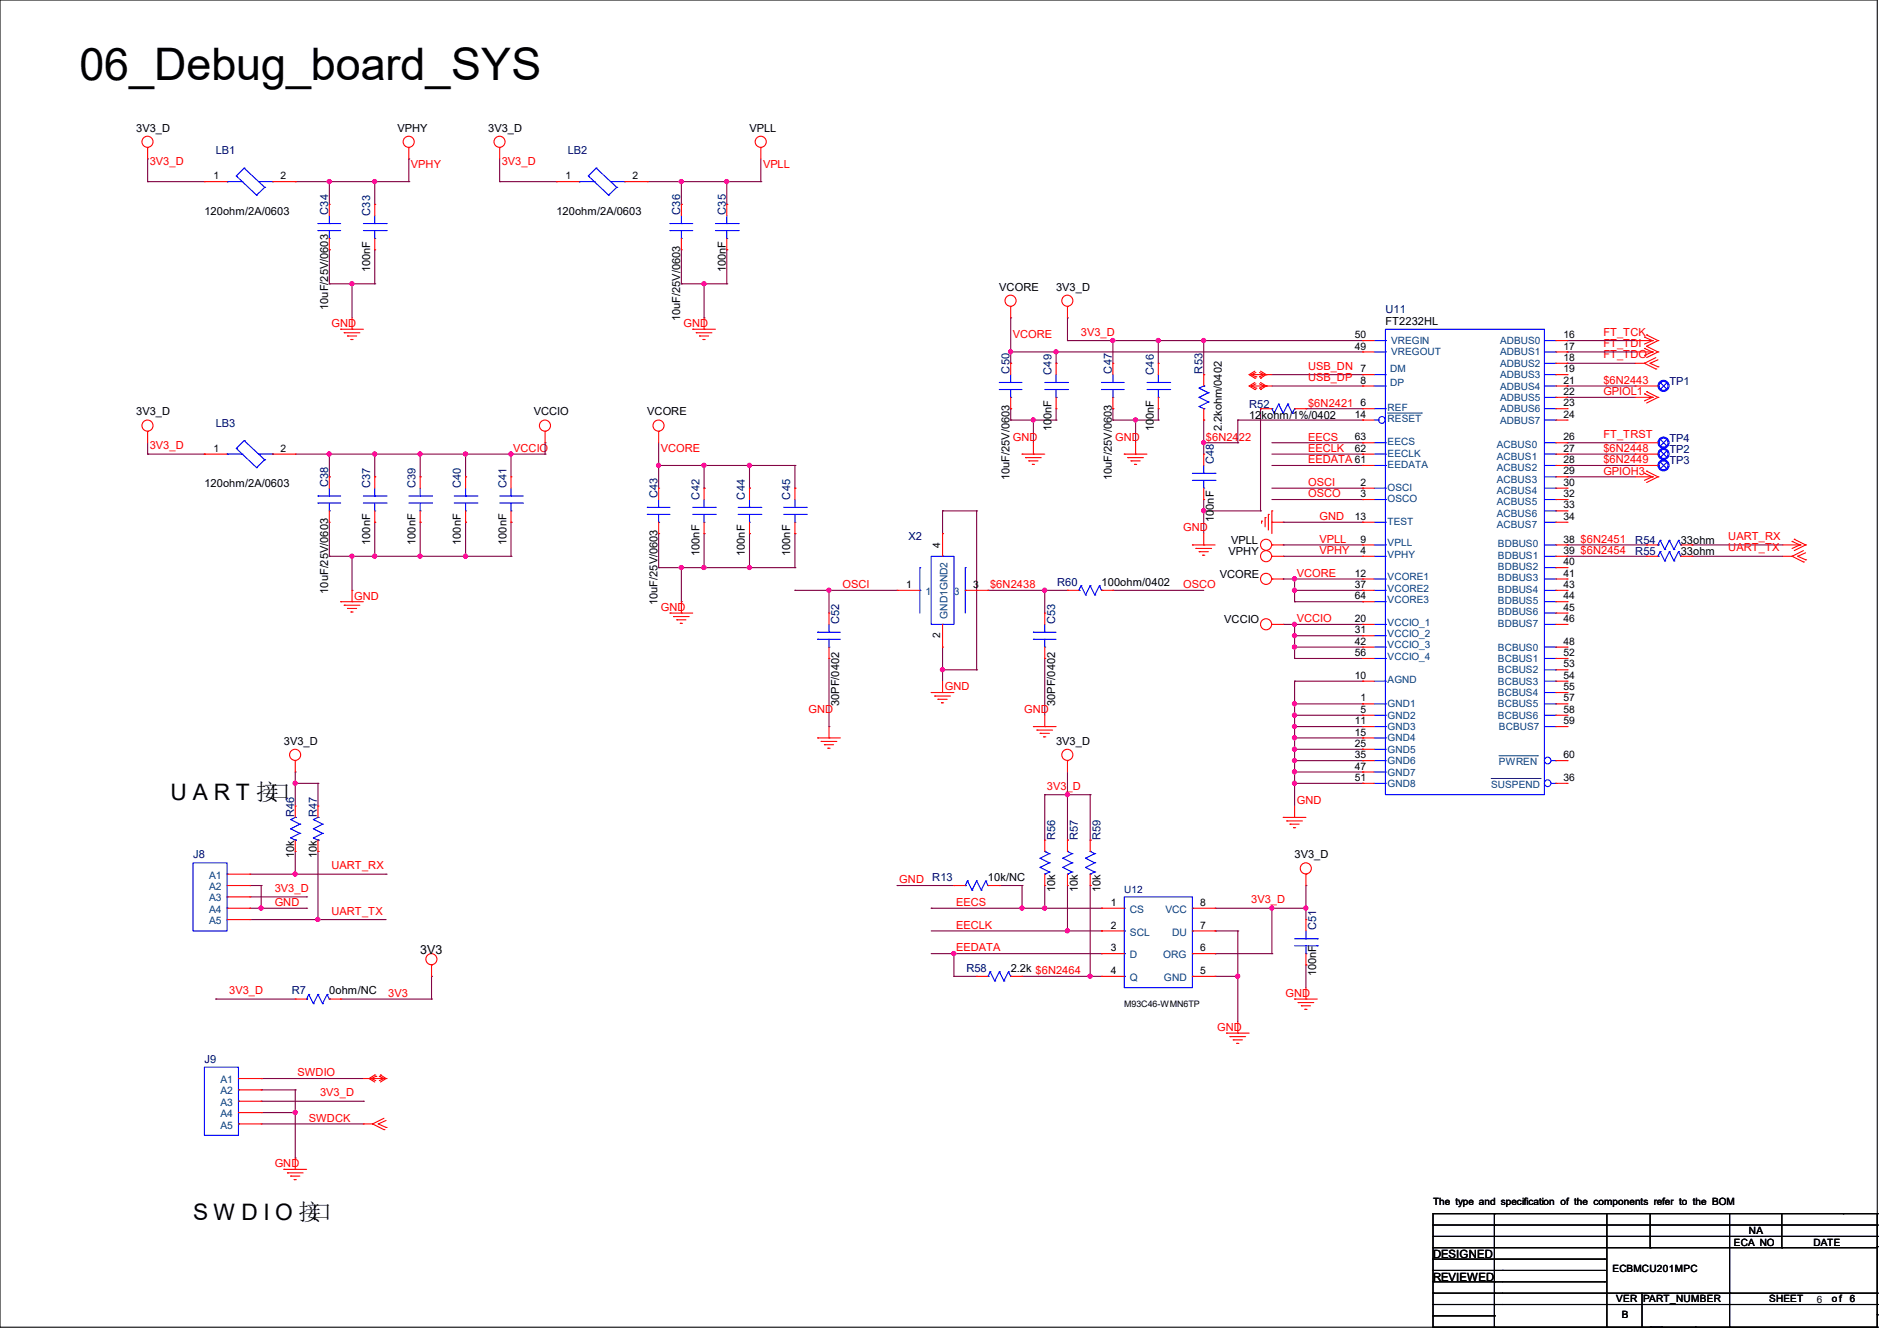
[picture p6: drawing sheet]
<svg xmlns="http://www.w3.org/2000/svg" width="297mm" height="210mm" viewBox="0 0 297 210" stroke-linecap="round" stroke-linejoin="round" font-family="sans-serif">
<defs><g id="words">
<text font-size="7" x="12.4" y="12.5">06_Debug_board_SYS</text>
<g font-size="3.6">
<text x="26.7" y="125.3">U A R T 接口</text>
<text x="30.2" y="191.1">S W D I O 接</text>
<text x="48.5" y="191.1">口</text>
</g>
<text font-size="1.9" x="65.8" y="149.4">3V3</text>
<g font-size="1.8">
<text x="224.4" y="197">DESIGNED</text>
<text x="224.4" y="200.6">REVIEWED</text>
</g>
<g font-size="1.7">
<text x="21.3" y="20.6">3V3_D</text>
<text x="62.2" y="20.6">VPHY</text>
<text x="76.5" y="20.6">3V3_D</text>
<text x="117.3" y="20.6">VPLL</text>
<text x="32" y="33.6">120ohm/2A/0603</text>
<text x="87.1" y="33.6">120ohm/2A/0603</text>
<text x="58" y="42.7" transform="rotate(-90 58 42.7)">100nF</text>
<text x="113.6" y="42.7" transform="rotate(-90 113.6 42.7)">100nF</text>
<text x="156.5" y="45.5">VCORE</text>
<text x="165.4" y="45.5">3V3_D</text>
<text x="51.4" y="48.6" transform="rotate(-90 51.4 48.6)">10uF/25V/0603</text>
<text x="106.5" y="50.3" transform="rotate(-90 106.5 50.3)">10uF/25V/0603</text>
<text x="216.9" y="50.8">FT2232HL</text>
<text x="21.3" y="65.1">3V3_D</text>
<text x="83.6" y="65.1">VCCIO</text>
<text x="101.3" y="65.1">VCORE</text>
<text x="195.6" y="65.6">12kohm/1%/0402</text>
<text x="164.6" y="67.6" transform="rotate(-90 164.6 67.6)">100nF</text>
<text x="180.6" y="67.6" transform="rotate(-90 180.6 67.6)">100nF</text>
<text x="191.3" y="67.6" transform="rotate(-90 191.3 67.6)">2.2kohm/0402</text>
<text x="32" y="76.3">120ohm/2A/0603</text>
<text x="158.1" y="75.2" transform="rotate(-90 158.1 75.2)">10uF/25V/0603</text>
<text x="174.1" y="75.2" transform="rotate(-90 174.1 75.2)">10uF/25V/0603</text>
<text x="190.1" y="81.8" transform="rotate(-90 190.1 81.8)">100nF</text>
<text x="58" y="85.3" transform="rotate(-90 58 85.3)">100nF</text>
<text x="65.1" y="85.3" transform="rotate(-90 65.1 85.3)">100nF</text>
<text x="72.2" y="85.3" transform="rotate(-90 72.2 85.3)">100nF</text>
<text x="79.3" y="85.3" transform="rotate(-90 79.3 85.3)">100nF</text>
<text x="109.5" y="87.1" transform="rotate(-90 109.5 87.1)">100nF</text>
<text x="116.6" y="87.1" transform="rotate(-90 116.6 87.1)">100nF</text>
<text x="123.7" y="87.1" transform="rotate(-90 123.7 87.1)">100nF</text>
<text x="192.4" y="87">VPHY</text>
<text x="192.7" y="85.2">VPLL</text>
<text x="263.1" y="85.2">33ohm</text>
<text x="263.1" y="87">33ohm</text>
<text x="51.4" y="93" transform="rotate(-90 51.4 93)">10uF/25V/0603</text>
<text x="103" y="94.8" transform="rotate(-90 103 94.8)">10uF/25V/0603</text>
<text x="172.5" y="91.7">100ohm/0402</text>
<text x="191" y="90.5">VCORE</text>
<text x="191.7" y="97.6">VCCIO</text>
<text x="131.4" y="110.6" transform="rotate(-90 131.4 110.6)">30PF/0402</text>
<text x="165.2" y="110.6" transform="rotate(-90 165.2 110.6)">30PF/0402</text>
<text x="44.4" y="116.6">3V3_D</text>
<text x="165.4" y="116.6">3V3_D</text>
<text x="46.1" y="134.4" transform="rotate(-90 46.1 134.4)">10k</text>
<text x="49.6" y="134.4" transform="rotate(-90 49.6 134.4)">10k</text>
<text x="154.7" y="138">10k/NC</text>
<text x="202.7" y="134.4">3V3_D</text>
<text x="165.2" y="139.7" transform="rotate(-90 165.2 139.7)">10k</text>
<text x="168.7" y="139.7" transform="rotate(-90 168.7 139.7)">10k</text>
<text x="172.3" y="139.7" transform="rotate(-90 172.3 139.7)">10k</text>
<text x="51.6" y="155.7">0ohm/NC</text>
<text x="158.2" y="152.2">2.2k $6N2464</text>
<text x="206.1" y="152.9" transform="rotate(-90 206.1 152.9)">100nF</text>
</g>
<g font-size="1.7" fill="#f00">
<text x="23.5" y="25.9">3V3_D</text>
<text x="64.3" y="26.3">VPHY</text>
<text x="78.6" y="25.9">3V3_D</text>
<text x="119.5" y="26.3">VPLL</text>
<text x="51.9" y="51.2">GND</text>
<text x="107" y="51.2">GND</text>
<text x="158.6" y="53">VCORE</text>
<text x="169.2" y="52.6">3V3_D</text>
<text x="251" y="52.6">FT_TCK</text>
<text x="204.8" y="57.9">USB_DN</text>
<text x="204.8" y="59.7">USB_DP</text>
<text x="251" y="56.1">FT_TDO</text>
<text x="251" y="54.4">FT_TDI</text>
<text x="204.8" y="63.7">$6N2421</text>
<text x="251" y="61.9">GPIOL1</text>
<text x="251" y="60.1">$6N2443</text>
<text x="23.5" y="70.4">3V3_D</text>
<text x="80.3" y="70.8">VCCIO</text>
<text x="103.5" y="70.8">VCORE</text>
<text x="158.6" y="69">GND</text>
<text x="174.6" y="69">GND</text>
<text x="188.8" y="69">$6N2422</text>
<text x="204.8" y="70.8">EECLK</text>
<text x="204.8" y="69">EECS</text>
<text x="251" y="68.6">FT_TRST</text>
<text x="251" y="70.8">$6N2448</text>
<text x="204.8" y="72.6">EEDATA 61</text>
<text x="204.8" y="76.1">OSCI</text>
<text x="204.8" y="77.9">OSCO</text>
<text x="251" y="74.3">GPIOH3</text>
<text x="251" y="72.6">$6N2449</text>
<text x="185.3" y="83.2">GND</text>
<text x="206.6" y="81.4">GND</text>
<text x="206.6" y="85">VPLL</text>
<text x="206.6" y="86.8">VPHY</text>
<text x="270.6" y="84.6">UART_RX</text>
<text x="270.6" y="86.4">UART_TX</text>
<text x="55.5" y="93.9">GND</text>
<text x="103.5" y="95.7">GND</text>
<text x="131.9" y="92.1">OSCI</text>
<text x="155" y="92.1">$6N2438</text>
<text x="185.3" y="92.1">OSCO</text>
<text x="203" y="90.3">VCORE</text>
<text x="203" y="97.5">VCCIO</text>
<text x="126.6" y="111.7">GND</text>
<text x="147.9" y="108.1">GND</text>
<text x="160.4" y="111.7">GND</text>
<text x="163.9" y="123.7">3V3_D</text>
<text x="203" y="125.9">GND</text>
<text x="51.9" y="136.1">UART_RX</text>
<text x="43" y="139.7">3V3_D</text>
<text x="43" y="141.9">GND</text>
<text x="51.9" y="143.3">UART_TX</text>
<text x="140.8" y="138.3">GND</text>
<text x="149.7" y="141.9">EECS</text>
<text x="195.9" y="141.5">3V3_D</text>
<text x="149.7" y="145.5">EECLK</text>
<text x="149.7" y="149">EEDATA</text>
<text x="35.9" y="155.7">3V3_D</text>
<text x="60.8" y="156.1">3V3</text>
<text x="190.6" y="161.5">GND</text>
<text x="201.3" y="156.1">GND</text>
<text x="46.6" y="168.6">SWDIO</text>
<text x="50.1" y="171.7">3V3_D</text>
<text x="48.3" y="175.7">SWDCK</text>
<text x="43" y="182.8">GND</text>
</g>
<g font-size="1.7" fill="#000080">
<text x="33.8" y="24.2">LB1</text>
<text x="88.9" y="24.2">LB2</text>
<text x="51.4" y="33.6" transform="rotate(-90 51.4 33.6)">C34</text>
<text x="58" y="33.8" transform="rotate(-90 58 33.8)">C33</text>
<text x="106.5" y="33.6" transform="rotate(-90 106.5 33.6)">C36</text>
<text x="113.6" y="33.6" transform="rotate(-90 113.6 33.6)">C35</text>
<text x="216.9" y="49.1">U11</text>
<text x="158.1" y="58.5" transform="rotate(-90 158.1 58.5)">C50</text>
<text x="164.6" y="58.7" transform="rotate(-90 164.6 58.7)">C49</text>
<text x="174.1" y="58.5" transform="rotate(-90 174.1 58.5)">C47</text>
<text x="180.6" y="58.7" transform="rotate(-90 180.6 58.7)">C46</text>
<text x="188.3" y="58.5" transform="rotate(-90 188.3 58.5)">R53</text>
<text x="195.6" y="63.8">R52</text>
<text x="261.4" y="60.3">TP1</text>
<text x="33.8" y="66.8">LB3</text>
<text x="261.4" y="71">TP2</text>
<text x="261.4" y="69.2">TP4</text>
<text x="51.4" y="76.3" transform="rotate(-90 51.4 76.3)">C38</text>
<text x="58" y="76.5" transform="rotate(-90 58 76.5)">C37</text>
<text x="65.1" y="76.5" transform="rotate(-90 65.1 76.5)">C39</text>
<text x="72.2" y="76.5" transform="rotate(-90 72.2 76.5)">C40</text>
<text x="79.3" y="76.5" transform="rotate(-90 79.3 76.5)">C41</text>
<text x="190.1" y="72.7" transform="rotate(-90 190.1 72.7)">C48</text>
<text x="261.4" y="72.7">TP3</text>
<text x="103" y="78.1" transform="rotate(-90 103 78.1)">C43</text>
<text x="109.5" y="78.2" transform="rotate(-90 109.5 78.2)">C42</text>
<text x="116.6" y="78.2" transform="rotate(-90 116.6 78.2)">C44</text>
<text x="123.7" y="78.2" transform="rotate(-90 123.7 78.2)">C45</text>
<text x="142.2" y="84.6">X2</text>
<text x="256" y="85.2">R54</text>
<text x="256" y="87">R55</text>
<text x="165.5" y="91.7">R60</text>
<text x="131.4" y="97.8" transform="rotate(-90 131.4 97.8)">C52</text>
<text x="165.2" y="97.8" transform="rotate(-90 165.2 97.8)">C53</text>
<text x="46.1" y="128" transform="rotate(-90 46.1 128)">R46</text>
<text x="49.6" y="128" transform="rotate(-90 49.6 128)">R47</text>
<text x="165.2" y="131.6" transform="rotate(-90 165.2 131.6)">R56</text>
<text x="168.7" y="131.6" transform="rotate(-90 168.7 131.6)">R57</text>
<text x="172.3" y="131.6" transform="rotate(-90 172.3 131.6)">R59</text>
<text x="30.2" y="134.4">J8</text>
<text x="146" y="138">R13</text>
<text x="206.1" y="145.6" transform="rotate(-90 206.1 145.6)">C51</text>
<text x="45.7" y="155.7">R7</text>
<text x="151.3" y="152.2">R58</text>
<text x="32" y="166.4">J9</text>
</g>
<g font-size="1.6">
<text x="33.4" y="28.1">1</text>
<text x="43.9" y="28.1">2</text>
<text x="88.6" y="28.1">1</text>
<text x="99" y="28.1">2</text>
<text x="212.1" y="53">50</text>
<text x="244.8" y="53">16</text>
<text x="212.1" y="54.7">49</text>
<text x="213" y="58.3">7</text>
<text x="244.8" y="54.7">17</text>
<text x="244.8" y="56.5">18</text>
<text x="244.8" y="58.3">19</text>
<text x="212.1" y="65.4">14</text>
<text x="213" y="63.6">6</text>
<text x="213" y="60.1">8</text>
<text x="244.8" y="60.1">21</text>
<text x="244.8" y="61.8">22</text>
<text x="244.8" y="63.6">23</text>
<text x="244.8" y="65.4">24</text>
<text x="33.4" y="70.7">1</text>
<text x="43.9" y="70.7">2</text>
<text x="212.1" y="70.7">62</text>
<text x="212.1" y="69">63</text>
<text x="244.8" y="69">26</text>
<text x="244.8" y="70.7">27</text>
<text x="213" y="76.1">2</text>
<text x="213" y="77.9">3</text>
<text x="244.8" y="72.5">28</text>
<text x="244.8" y="74.3">29</text>
<text x="244.8" y="76.1">30</text>
<text x="244.8" y="77.9">32</text>
<text x="212.1" y="81.4">13</text>
<text x="244.8" y="79.6">33</text>
<text x="244.8" y="81.4">34</text>
<text x="147.2" y="85.9" transform="rotate(-90 147.2 85.9)">4</text>
<text x="213" y="86.7">4</text>
<text x="213" y="85">9</text>
<text x="244.8" y="85">38 $6N2451</text>
<text x="244.8" y="86.7">39 $6N2454</text>
<text x="244.8" y="88.5">40</text>
<text x="141.9" y="92.1">1</text>
<text x="152.4" y="92.1">3</text>
<text x="212.1" y="90.3">12</text>
<text x="212.1" y="92.1">37</text>
<text x="212.1" y="93.9">64</text>
<text x="244.8" y="90.3">41</text>
<text x="244.8" y="92.1">43</text>
<text x="244.8" y="93.9">44</text>
<text x="244.8" y="95.6">45</text>
<text x="147.2" y="99.9" transform="rotate(-90 147.2 99.9)">2</text>
<text x="212.1" y="97.4">20</text>
<text x="212.1" y="99.2">31</text>
<text x="212.1" y="101">42</text>
<text x="244.8" y="97.4">46</text>
<text x="244.8" y="101">48</text>
<text x="212.1" y="106.3">10</text>
<text x="212.1" y="102.7">56</text>
<text x="244.8" y="102.7">52</text>
<text x="244.8" y="104.5">53</text>
<text x="244.8" y="106.3">54</text>
<text x="212.1" y="113.4">11</text>
<text x="213" y="109.9">1</text>
<text x="213" y="111.6">5</text>
<text x="244.8" y="108.1">55</text>
<text x="244.8" y="109.9">57</text>
<text x="244.8" y="111.6">58</text>
<text x="244.8" y="113.4">59</text>
<text x="212.1" y="115.2">15</text>
<text x="212.1" y="117">25</text>
<text x="212.1" y="118.7">35</text>
<text x="244.8" y="118.7">60</text>
<text x="212.1" y="120.5">47</text>
<text x="212.1" y="122.3">51</text>
<text x="244.8" y="122.3">36</text>
<text x="173.9" y="141.9">1</text>
<text x="187.9" y="141.9">8</text>
<text x="173.9" y="145.4">2</text>
<text x="173.9" y="149">3</text>
<text x="187.9" y="149">6</text>
<text x="187.9" y="145.4">7</text>
<text x="173.9" y="152.5">4</text>
<text x="187.9" y="152.5">5</text>
<text x="224.4" y="188.7">The type and specification of the components refer to the BOM</text>
<text x="271.5" y="195.1">ECA NO</text>
<text x="273.8" y="193.3">NA</text>
<text x="283.9" y="195.1">DATE</text>
<text x="252.5" y="199.1">ECBMCU201MPC</text>
<text x="253" y="204">VER</text>
<text x="257.3" y="204">PART_NUMBER</text>
<text x="277" y="204">SHEET</text>
<text x="286.8" y="204">o f</text>
<text x="289.6" y="204">6</text>
<text x="253.9" y="206.5">B</text>
<text x="284.5" y="204.1">6</text>
</g>
<g font-size="1.6" fill="#004080">
<text x="217.8" y="53.9">VREGIN</text>
<text x="234.9" y="53.9">ADBUS0</text>
<text x="217.6" y="58.3">DM</text>
<text x="217.8" y="55.7">VREGOUT</text>
<text x="234.9" y="55.7">ADBUS1</text>
<text x="234.9" y="57.4">ADBUS2</text>
<text x="234.9" y="59.2">ADBUS3</text>
<text x="217.3" y="64.4">REF</text>
<text x="217.6" y="60.5">DP</text>
<text x="234.9" y="61">ADBUS4</text>
<text x="234.9" y="62.8">ADBUS5</text>
<text x="234.9" y="64.6">ADBUS6</text>
<text x="217.3" y="66.2">RESET</text>
<text x="217.3" y="71.5">EECLK</text>
<text x="217.3" y="69.7">EECS</text>
<text x="234.4" y="70.2">ACBUS0</text>
<text x="234.9" y="66.3">ADBUS7</text>
<text x="217.3" y="76.8">OSCI</text>
<text x="217.3" y="73.3">EEDATA</text>
<text x="234.4" y="72">ACBUS1</text>
<text x="234.4" y="73.8">ACBUS2</text>
<text x="234.4" y="75.6">ACBUS3</text>
<text x="234.4" y="77.3">ACBUS4</text>
<text x="217.3" y="78.6">OSCO</text>
<text x="217.3" y="82.2">TEST</text>
<text x="234.4" y="79.1">ACBUS5</text>
<text x="234.4" y="80.9">ACBUS6</text>
<text x="234.4" y="82.7">ACBUS7</text>
<text x="217.3" y="87.3">VPHY</text>
<text x="217.3" y="85.6">VPLL</text>
<text x="234.5" y="85.7">BDBUS0</text>
<text x="234.5" y="87.5">BDBUS1</text>
<text x="234.5" y="89.3">BDBUS2</text>
<text x="144.9" y="93.2">1</text>
<text x="149.4" y="93.2">3</text>
<text x="217.3" y="90.9">VCORE1</text>
<text x="217.3" y="92.7">VCORE2</text>
<text x="217.3" y="94.4">VCORE3</text>
<text x="234.5" y="91.1">BDBUS3</text>
<text x="234.5" y="92.8">BDBUS4</text>
<text x="234.5" y="94.6">BDBUS5</text>
<text x="148.3" y="96.9" transform="rotate(-90 148.3 96.9)">GND1GND2</text>
<text x="217.3" y="98">VCCIO_1</text>
<text x="217.3" y="99.8">VCCIO_2</text>
<text x="217.3" y="101.6">VCCIO_3</text>
<text x="234.5" y="96.4">BDBUS6</text>
<text x="234.5" y="98.2">BDBUS7</text>
<text x="234.5" y="101.9">BCBUS0</text>
<text x="217.3" y="106.9">AGND</text>
<text x="217.3" y="103.3">VCCIO_4</text>
<text x="234.5" y="103.7">BCBUS1</text>
<text x="234.5" y="105.5">BCBUS2</text>
<text x="234.5" y="107.2">BCBUS3</text>
<text x="217.3" y="110.8">GND1</text>
<text x="217.3" y="112.6">GND2</text>
<text x="234.5" y="109">BCBUS4</text>
<text x="234.5" y="110.8">BCBUS5</text>
<text x="234.5" y="112.6">BCBUS6</text>
<text x="217.3" y="114.3">GND3</text>
<text x="217.3" y="116.1">GND4</text>
<text x="217.3" y="117.9">GND5</text>
<text x="217.3" y="119.7">GND6</text>
<text x="234.7" y="114.3">BCBUS7</text>
<text x="234.7" y="119.8">PWREN</text>
<text x="217.3" y="121.5">GND7</text>
<text x="217.3" y="123.2">GND8</text>
<text x="233.5" y="123.4">SUSPEND</text>
<text x="32.7" y="137.6">A1</text>
<text x="32.7" y="139.4">A2</text>
<text x="32.7" y="141.2">A3</text>
<text x="32.7" y="143">A4</text>
<text x="176.9" y="143">CS</text>
<text x="182.5" y="143">VCC</text>
<text x="32.7" y="144.7">A5</text>
<text x="176.9" y="146.5">SCL</text>
<text x="183.5" y="146.5">DU</text>
<text x="176.9" y="150.1">D</text>
<text x="176.9" y="153.6">Q</text>
<text x="182.1" y="150.1">ORG</text>
<text x="182.2" y="153.6">GND</text>
<text x="34.5" y="169.6">A1</text>
<text x="34.5" y="171.4">A2</text>
<text x="34.5" y="173.2">A3</text>
<text x="34.5" y="175">A4</text>
<text x="34.5" y="176.7">A5</text>
</g>
<text font-size="1.6" fill="#000080" x="176" y="139.8">U12</text>
<text font-size="1.4" x="176" y="157.8">M93C46-WMN6TP</text>
</g></defs>
<g fill="none" stroke="#000" stroke-width=".17">
<path d="M0 0h293.9v207.9h-293.9zM224.4 191.9h69.5v3.5h-69.5zM224.4 197.2h.1M224.4 199h.1M224.4 190.1h.1M224.4 193.6h69.5M224.4 190.1v1.8M224.4 195.4v12.5M224.4 199h26.8M224.4 197.2h26.8M224.6 190.1h69.3M234 191.9h.1"/>
<path d="M234 190.1h.1M234 190.1v17.8M235.2 199h.1M251.2 199h.1M251.2 197.2h.1M251.6 190.1v17.8M258.4 195.4h.1M258.4 190.1v5.3M270.8 190.1v17.8M279 195.4h.1M279 190.1v5.3M288.6 190.1h.1"/>
<path d="M293.9 193.6h.1M293.9 191.9h.1M293.9 195.2h.1M293.9 190.1h.1M224.4 200.7h.1M224.4 202.5h.1M224.4 204.3h.1M224.4 206.1h.1M224.4 207.9h.1M224.4 200.7h26.8M224.4 202.5h69.5M224.4 204.3h69.5"/>
<path d="M224.4 206.1h9.6M234 200.7h.1M234 202.5h.1M234 204.3h.1M234 206.1h.1M234 207.9h.1M251.2 200.7h.1M251.6 207.9h.1M257.1 207.9h.1M257.1 202.5v5.4M258.4 207.9h.1M260.1 207.9h.1"/>
<path d="M265.5 207.9h.1M270.8 202.5h.1M270.8 207.9h.1M293.9 204.3h.1M293.9 207.9h.1M293.9 205.9h.1M293.9 202.5h.1"/>
</g>
<g fill="none" stroke="#800040" stroke-width=".17">
<path d="M23.1 28.4h.1M23.1 24.9h.1M23.1 28.4h8.9M23.1 24.9v3.5M46.2 28.4h.1M46.2 28.4h17.8M51.6 28.4h.1M51.6 39.1h.1M51.6 28.4v3.6M51.6 39.1v5.3M58.7 28.4h.1M58.7 28.4v3.6"/>
<path d="M58.7 39.1v5.3M64 28.4h.1M64 24.9h.1M64 24.9v3.5M78.2 28.4h.1M78.2 28.4h8.9M78.2 24.9v3.5M87.1 28.4h.1M101.3 28.4h17.8M106.7 28.4h.1M106.7 32h.1M106.7 28.4v3.6"/>
<path d="M106.7 39.1v5.3M113.8 28.4h.1M113.8 32h.1M113.8 39.1h.1M113.8 28.4v3.6M113.8 39.1v5.3M119.1 28.4h.1M119.1 24.9v3.5M51.6 44.4h.1M51.6 44.4h7.1M55.1 44.4h.1M55.1 44.4v5.4"/>
<path d="M58.7 44.4h.1M106.7 44.4h.1M106.7 44.4h7.1M110.2 44.4h.1M110.2 49.8h.1M110.2 44.4v5.4M113.8 44.4h.1M158.2 55.1h.1M158.2 56.9h.1M158.2 49.8h.1M158.2 55.1h55.2M158.2 49.8v7.1"/>
<path d="M165.4 55.1h.1M165.4 56.9h.1M165.4 55.1v1.8M167.1 53.3h.1M167.1 49.8h.1M167.1 49.8v3.5M167.1 53.3h46.3M174.2 53.3h.1M174.2 53.3v3.6M181.4 53.3h.1M181.4 53.3v3.6M188.5 53.3h.1"/>
<path d="M188.5 58.7h.1M188.5 53.3v5.4M199.1 58.7h14.3M213.4 53.3h.1M213.4 58.7h.1M245.4 56.9h.1M245.4 55.1h.1M245.4 53.3h.1M245.4 56.9h10.6M245.4 55.1h10.6M245.4 53.3h10.6M23.1 71.1h.1"/>
<path d="M23.1 71.1h8.9M23.1 69.3v1.8M32 71.1h.1M46.2 71.1h39.1M51.6 71.1h.1M51.6 74.7h.1M51.6 71.1v3.6M58.7 71.1h.1M58.7 74.7h.1M58.7 71.1v3.6M65.8 71.1h.1M65.8 74.7h.1"/>
<path d="M65.8 71.1v3.6M72.9 71.1h.1M72.9 74.7h.1M72.9 71.1v3.6M80 71.1h.1M80 71.1v3.6M85.3 71.1h.1M85.3 69.3h.1M85.3 69.3v1.8M103.1 72.9h.1M103.1 72.9h21.4M103.1 69.3v7.2"/>
<path d="M110.2 72.9h.1M110.2 76.5h.1M110.2 72.9v3.6M117.3 72.9h.1M117.3 76.5h.1M117.3 72.9v3.6M124.5 72.9h.1M124.5 76.5h.1M124.5 72.9v3.6M158.2 65.8h.1M158.2 64h.1M158.2 65.8h7.2"/>
<path d="M158.2 64v1.8M161.8 65.8h.1M161.8 65.8v3.5M165.4 65.8h.1M165.4 64v1.8M174.2 65.8h.1M174.2 64h.1M174.2 65.8h7.2M174.2 64v1.8M177.8 65.8h.1M177.8 65.8v3.5M181.4 65.8h.1"/>
<path d="M181.4 64v1.8M188.5 69.3h.1M188.5 65.8h.1M188.5 65.8v5.3M188.5 78.2v5.4M188.5 69.3h5.3M193.8 69.3h.1M193.8 65.8h.1M193.8 65.8v3.5M193.8 65.8h19.6M197.4 64h.1M197.4 64v16"/>
<path d="M199.1 71.1h14.3M199.1 60.5h14.3M199.1 69.3h14.3M199.1 72.9h14.3M199.1 76.5h14.3M199.1 78.2h14.3M204.5 64h.1M204.5 64h8.9M213.4 71.1h.1M213.4 65.8h.1M213.4 72.9h.1M213.4 76.5h.1"/>
<path d="M213.4 69.3h.1M213.4 78.2h.1M213.4 60.5h.1M245.4 62.2h.1M245.4 74.7h.1M245.4 60.5h.1M245.4 69.3h.1M245.4 71.1h.1M245.4 72.9h.1M245.4 62.2h10.6M245.4 71.1h10.6M245.4 74.7h10.6"/>
<path d="M245.4 60.5h10.6M245.4 69.3h10.6M245.4 72.9h10.6M51.6 87.1h.1M51.6 81.8v5.3M51.6 87.1h28.4M55.1 87.1h.1M55.1 92.5h.1M55.1 87.1v5.4M58.7 87.1h.1M58.7 81.8h.1M58.7 81.8v5.3"/>
<path d="M65.8 87.1h.1M65.8 81.8h.1M65.8 81.8v5.3M72.9 87.1h.1M72.9 81.8h.1M72.9 81.8v5.3M80 87.1h.1M80 81.8h.1M80 81.8v5.3M103.1 88.9h.1M103.1 83.6v5.3M103.1 88.9h21.4"/>
<path d="M106.7 88.9h.1M106.7 94.2h.1M106.7 88.9v5.3M110.2 88.9h.1M110.2 83.6h.1M110.2 83.6v5.3M117.3 88.9h.1M117.3 83.6h.1M117.3 83.6v5.3M124.5 92.5h.1M124.5 88.9h.1M124.5 83.6h.1"/>
<path d="M124.5 92.5h16M124.5 83.6v5.3M129.8 92.5h.1M129.8 92.5v3.5M147.6 80h.1M147.6 83.6h.1M147.6 80h5.3M147.6 80v3.6M152.9 80h.1M152.9 80v24.9M154.7 92.5h.1M154.7 92.5h12.4"/>
<path d="M163.6 92.5h.1M163.6 92.5v3.5M167.1 92.5h.1M174.2 92.5h.1M174.2 92.5h14.3M188.5 80h.1M188.5 80h8.9M197.4 80h.1M200.9 97.8h.1M200.9 85.3h.1M200.9 87.1h.1M200.9 90.7h.1"/>
<path d="M200.9 81.8h.1M200.9 97.8h12.5M200.9 85.3h12.5M200.9 87.1h12.5M200.9 90.7h12.5M200.9 81.8h12.5M202.7 99.6h.1M202.7 97.8h.1M202.7 90.7h.1M202.7 92.5h.1M202.7 94.2h.1M202.7 90.7v3.5"/>
<path d="M202.7 97.8v5.3M202.7 99.6h10.7M202.7 92.5h10.7M202.7 94.2h10.7M213.4 97.8h.1M213.4 94.2h.1M213.4 92.5h.1M245.4 85.3h.1M245.4 87.1h.1M245.4 85.3h12.4M245.4 87.1h12.4M264.9 85.3h.1"/>
<path d="M264.9 87.1h.1M264.9 85.3h14.2M264.9 87.1h14.2M129.8 113.8h.1M129.8 103.1v10.7M147.6 104.9h.1M147.6 101.3v5.4M147.6 104.9h5.3M152.9 104.9h.1M163.6 103.1h.1M163.6 103.1v8.9M202.7 103.1h.1"/>
<path d="M202.7 101.3h.1M202.7 119.1h.1M202.7 117.3h.1M202.7 115.6h.1M202.7 113.8h.1M202.7 112h.1M202.7 110.2h.1M202.7 106.7h.1M202.7 103.1h10.7M202.7 106.7v19.5M202.7 101.3h10.7M202.7 106.7h10.7"/>
<path d="M202.7 119.1h10.7M202.7 117.3h10.7M202.7 115.6h10.7M202.7 113.8h10.7M202.7 112h10.7M202.7 110.2h10.7M213.4 106.7h.1M213.4 119.1h.1M213.4 117.3h.1M213.4 115.6h.1M213.4 113.8h.1M213.4 112h.1"/>
<path d="M213.4 110.2h.1M39.1 138.7h.1M39.1 136.9h21.4M39.1 138.7h1.8M40.9 138.7h.1M40.9 138.7v3.5M46.2 136.9h.1M46.2 122.7h.1M46.2 120.9h.1M46.2 120.9v5.3M46.2 133.3v3.6M46.2 122.7h3.6"/>
<path d="M49.8 133.3h.1M49.8 122.7h.1M49.8 122.7v3.5M49.8 133.3v10.7M60.5 136.9h.1M140.5 138.7h.1M140.5 138.7h8.9M156.5 138.7h3.5M160 138.7h.1M160 138.7v3.5M163.6 124.5h.1M163.6 124.5v7.1"/>
<path d="M163.6 138.7v3.5M163.6 124.5h7.1M167.1 124.5h.1M167.1 131.6h.1M167.1 120.9v10.7M167.1 138.7v7.1M170.7 138.7h.1M170.7 124.5h.1M170.7 131.6h.1M170.7 124.5v7.1M170.7 138.7v14.2M202.7 122.7h.1"/>
<path d="M202.7 120.9h.1M202.7 122.7h10.7M202.7 120.9h10.7M204.5 138.7h.1M204.5 138.7v5.3M213.4 122.7h.1M213.4 120.9h.1M33.8 156.5h.1M33.8 156.5h12.4M39.1 144h21.4M39.1 142.2h8.9M39.1 140.5h8.9"/>
<path d="M40.9 142.2h.1M48 140.5h.1M48 142.2h.1M49.8 144h.1M53.3 156.5h14.3M67.6 156.5h.1M67.6 152.9h.1M67.6 152.9v3.6M145.8 142.2h.1M145.8 145.8h26.7M145.8 149.4h26.7M145.8 142.2h26.7"/>
<path d="M149.4 152.9h.1M149.4 149.4h.1M149.4 152.9h3.5M149.4 149.4v3.5M160 142.2h.1M160 152.9h12.5M163.6 142.2h.1M167.1 145.8h.1M170.7 152.9h.1M172.5 145.8h.1M172.5 149.4h.1M172.5 142.2h.1"/>
<path d="M190.2 149.4h.1M190.2 145.8h.1M190.2 145.8h3.6M190.2 152.9h3.6M190.2 149.4h8.9M190.2 142.2h14.3M193.8 152.9h.1M193.8 145.8h.1M193.8 145.8v14.2M199.1 142.2h.1M199.1 149.4h.1M199.1 142.2v7.2"/>
<path d="M204.5 142.2h.1M204.5 151.1h.1M204.5 151.1v3.6M40.9 168.9h.1M40.9 170.7h.1M40.9 172.5h16M40.9 176h16M40.9 168.9h16M40.9 174.2h5.3M40.9 170.7h5.3M46.2 174.2h.1M46.2 170.7h.1"/>
<path d="M46.2 170.7v10.7M56.9 172.5h.1M56.9 176h.1M46.2 181.4h.1"/>
</g>
<g fill="#f0f" stroke="#f0f" stroke-width=".17">
<circle cx="51.5" cy="71.1" r=".32"/>
<circle cx="58.7" cy="71.1" r=".32"/>
<circle cx="65.8" cy="71.1" r=".32"/>
<circle cx="80" cy="71.1" r=".32"/>
<circle cx="72.9" cy="71.1" r=".32"/>
<circle cx="202.7" cy="101.3" r=".32"/>
<circle cx="202.7" cy="99.5" r=".32"/>
<circle cx="202.7" cy="97.8" r=".32"/>
<circle cx="163.6" cy="92.4" r=".32"/>
<circle cx="167.1" cy="145.8" r=".32"/>
<circle cx="46.2" cy="136.9" r=".32"/>
<circle cx="49.8" cy="144" r=".32"/>
<circle cx="113.8" cy="28.4" r=".32"/>
<circle cx="106.7" cy="28.4" r=".32"/>
<circle cx="170.7" cy="152.9" r=".32"/>
<circle cx="188.4" cy="69.3" r=".32"/>
<circle cx="149.3" cy="149.3" r=".32"/>
<circle cx="51.5" cy="28.4" r=".32"/>
<circle cx="58.7" cy="28.4" r=".32"/>
<circle cx="181.3" cy="53.3" r=".32"/>
<circle cx="188.4" cy="53.3" r=".32"/>
<circle cx="174.2" cy="53.3" r=".32"/>
<circle cx="167.1" cy="124.4" r=".32"/>
<circle cx="199.1" cy="142.2" r=".32"/>
<circle cx="204.4" cy="142.2" r=".32"/>
<circle cx="46.2" cy="122.7" r=".32"/>
<circle cx="103.1" cy="72.9" r=".32"/>
<circle cx="110.2" cy="72.9" r=".32"/>
<circle cx="117.3" cy="72.9" r=".32"/>
<circle cx="165.3" cy="55.1" r=".32"/>
<circle cx="158.2" cy="55.1" r=".32"/>
<circle cx="202.7" cy="90.7" r=".32"/>
<circle cx="202.7" cy="92.4" r=".32"/>
<circle cx="129.8" cy="92.4" r=".32"/>
<circle cx="163.6" cy="142.2" r=".32"/>
<circle cx="160" cy="142.2" r=".32"/>
<circle cx="55.1" cy="44.4" r=".32"/>
<circle cx="110.2" cy="44.4" r=".32"/>
<circle cx="58.7" cy="87.1" r=".32"/>
<circle cx="65.8" cy="87.1" r=".32"/>
<circle cx="72.9" cy="87.1" r=".32"/>
<circle cx="55.1" cy="87.1" r=".32"/>
<circle cx="106.7" cy="88.9" r=".32"/>
<circle cx="110.2" cy="88.9" r=".32"/>
<circle cx="117.3" cy="88.9" r=".32"/>
<circle cx="188.4" cy="80" r=".32"/>
<circle cx="177.8" cy="65.8" r=".32"/>
<circle cx="161.8" cy="65.8" r=".32"/>
<circle cx="202.7" cy="122.7" r=".32"/>
<circle cx="202.7" cy="120.9" r=".32"/>
<circle cx="202.7" cy="119.1" r=".32"/>
<circle cx="202.7" cy="117.3" r=".32"/>
<circle cx="202.7" cy="115.5" r=".32"/>
<circle cx="202.7" cy="113.8" r=".32"/>
<circle cx="202.7" cy="112" r=".32"/>
<circle cx="202.7" cy="110.2" r=".32"/>
<circle cx="147.6" cy="104.9" r=".32"/>
<circle cx="193.8" cy="152.9" r=".32"/>
<circle cx="40.9" cy="142.2" r=".32"/>
<circle cx="46.2" cy="174.2" r=".32"/>
</g>
<g fill="none" stroke="#f00" stroke-width=".17">
<path d="M23.1 23.1h.1M23.1 23.1v1.8M32 28.4h.1M32 28.4h3.6M42.7 28.4h3.5M46.2 28.4h.1M51.6 32h.1M51.6 39.1h.1M51.6 32v1.8M51.6 37.3v1.8M58.7 32h.1M58.7 39.1h.1"/>
<path d="M58.7 32v1.8M58.7 37.3v1.8M64 23.1h.1M64 23.1v1.8M78.2 23.1h.1M78.2 23.1v1.8M87.1 28.4h.1M87.1 28.4h3.6M97.8 28.4h3.5M101.3 28.4h.1M106.7 32h.1M106.7 39.1h.1"/>
<path d="M106.7 32v1.8M106.7 37.3v1.8M113.8 32h.1M113.8 39.1h.1M113.8 32v1.8M113.8 37.3v1.8M119.1 23.1h.1M119.1 23.1v1.8M53.3 51.6h.1M53.3 51.6h3.6M53.9 52.1h.1M53.9 52.1h2.4"/>
<path d="M54.4 52.6h.1M54.4 52.6h1.4M54.9 53.2h.1M54.9 53.2h.4M55.1 51.6h.1M55.1 49.8v1.8M108.5 51.6h.1M108.5 51.6h3.5M109 52.1h.1M109 52.1h2.5M109.5 52.6h.1M109.5 52.6h1.5"/>
<path d="M110.1 53.2h.1M110.1 53.2h.3M110.2 51.6h.1M110.2 49.8v1.8M158.2 48h.1M158.2 56.9h.1M158.2 48v1.8M158.2 56.9v1.8M165.4 56.9h.1M165.4 56.9v1.8M167.1 48h.1M167.1 48v1.8"/>
<path d="M174.2 56.9h.1M174.2 56.9v1.8M181.4 56.9h.1M181.4 56.9v1.8M188.5 58.7h.1M188.5 58.7v1.8M195.6 58.7h.1M195.6 58.7l.9 .5M195.9 58.7h.1M195.9 58.7h2M195.9 58.7l.7 .3M196.5 59.2h.1"/>
<path d="M196.5 59.9l-.9 .6M196.5 58.1l-.9 .6M196.6 59h.1M196.6 58.3l-.7 .4M197.2 59h.1M197.2 58.3l.7 .4M197.4 59.2h.1M197.4 59.9l.8 .6M197.4 58.1l.8 .6M197.9 58.7h.1M197.9 58.7l-.7 .3M198.2 58.7h.1"/>
<path d="M198.2 58.7h.9M198.2 58.7l-.8 .5M213.4 58.7h.1M213.4 55.1h.1M213.4 53.3h.1M213.4 55.1h1.7M213.4 53.3h1.7M213.4 58.7h1.7M243.6 55.1h1.8M243.6 56.9h1.8M243.6 53.3h1.8M243.6 58.7h1.8"/>
<path d="M245.4 53.3h.1M245.4 55.1h.1M245.4 56.9h.1M245.4 58.7h.1M256 55.1h2.7M256 56.9h1.5M256 53.3h2.7M257.5 54.6h.1M257.5 56.9h.1M257.5 52.8h.1M257.5 54.6l1.2 .5M257.5 56.9l1.7 .9"/>
<path d="M257.5 52.8l1.2 .5M257.8 54.2h.1M257.8 52.5h.1M257.8 54.2l1.8 .9M257.8 52.5l1.8 .8M258.4 56.9h.1M258.4 56.9l1.2 .5M258.7 55.1h.1M258.7 53.3h.1M258.7 55.1l-1.2 .6M258.7 53.3l-1.2 .6M259.2 57.8h.1"/>
<path d="M259.2 56l-1.7 .9M259.6 55.1h.1M259.6 57.4h.1M259.6 53.3h.1M259.6 55.1l-1.8 .9M259.6 56.3l-1.2 .6M259.6 53.3l-1.8 .9M23.1 67.6h.1M23.1 67.6v1.7M32 71.1h.1M32 71.1h3.6M42.7 71.1h3.5"/>
<path d="M46.2 71.1h.1M51.6 74.7h.1M51.6 74.7v1.8M58.7 74.7h.1M58.7 74.7v1.8M65.8 74.7h.1M65.8 74.7v1.8M72.9 74.7h.1M72.9 74.7v1.8M80 74.7h.1M80 74.7v1.8M85.3 67.6h.1"/>
<path d="M85.3 67.6v1.7M103.1 67.6h.1M103.1 76.5h.1M103.1 67.6v1.7M103.1 76.5v1.7M110.2 76.5h.1M110.2 76.5v1.7M117.3 76.5h.1M117.3 76.5v1.7M124.5 76.5h.1M124.5 76.5v1.7M158.2 64h.1"/>
<path d="M158.2 62.2v1.8M160 71.1h.1M160 71.1h3.6M160.6 71.7h.1M160.6 71.7h2.4M161.1 72.2h.1M161.1 72.2h1.4M161.6 72.7h.1M161.6 72.7h.4M161.8 71.1h.1M161.8 69.3v1.8M165.4 64h.1"/>
<path d="M165.4 62.2v1.8M174.2 64h.1M174.2 62.2v1.8M176 71.1h.1M176 71.1h3.6M176.6 71.7h.1M176.6 71.7h2.4M177.1 72.2h.1M177.1 72.2h1.4M177.6 72.7h.1M177.6 72.7h.4M177.8 71.1h.1"/>
<path d="M177.8 69.3v1.8M181.4 64h.1M181.4 62.2v1.8M188.5 71.1h.1M188.5 78.2h.1M188.5 65.8h.1M188.5 64v1.8M188.5 71.1v1.8M188.5 76.5v1.7M195.6 60.5h.1M195.6 60.5l.9 .5M195.9 60.5h.1"/>
<path d="M195.9 60.5h2M195.9 60.5l.7 .3M196.5 61h.1M196.6 60.8h.1M196.6 60.1l-.7 .4M197.2 60.8h.1M197.2 60.1l.7 .4M197.4 61h.1M197.4 64h.1M197.4 64h1.7M197.9 60.5h.1M197.9 60.5l-.7 .3"/>
<path d="M198.2 60.5h.1M198.2 60.5h.9M198.2 60.5l-.8 .5M202.7 64h1.8M204.5 64h.1M213.4 76.5h.1M213.4 78.2h.1M213.4 64h.1M213.4 60.5h.1M213.4 65.8h.1M213.4 72.9h.1M213.4 71.1h.1"/>
<path d="M213.4 69.3h.1M213.4 71.1h1.7M213.4 60.5h1.7M213.4 76.5h1.7M213.4 78.2h1.7M213.4 64h1.7M213.4 65.8h1.7M213.4 69.3h1.7M213.4 72.9h1.7M243.6 71.1h1.8M243.6 62.2h1.8M243.6 74.7h1.8"/>
<path d="M243.6 60.5h1.8M243.6 76.5h1.8M243.6 78.2h1.8M243.6 64h1.8M243.6 65.8h1.8M243.6 69.3h1.8M243.6 72.9h1.8M245.4 60.5h.1M245.4 62.2h.1M245.4 64h.1M245.4 65.8h.1M245.4 69.3h.1"/>
<path d="M245.4 71.1h.1M245.4 72.9h.1M245.4 74.7h.1M245.4 76.5h.1M245.4 78.2h.1M256 72.9h.1M256 71.1h.1M256 60.5h.1M256 69.3h.1M256 71.1h3.6M256 62.2h2.7M256 74.7h2.7"/>
<path d="M256 60.5h3.6M256 69.3h3.6M256 72.9h3.6M257.5 61.7h.1M257.5 74.1h.1M257.5 61.7l1.2 .5M257.5 74.1l1.2 .6M257.8 61.3h.1M257.8 73.8h.1M257.8 61.3l1.8 .9M257.8 73.8l1.8 .9M258.7 62.2h.1"/>
<path d="M258.7 74.7h.1M258.7 62.2l-1.2 .6M258.7 74.7l-1.2 .5M259.6 62.2h.1M259.6 74.7h.1M259.6 62.2l-1.8 .9M259.6 74.7l-1.8 .9M51.6 81.8h.1M51.6 80v1.8M53.3 94.2h.1M53.3 94.2h3.6M53.9 94.8h.1"/>
<path d="M53.9 94.8h2.4M54.4 95.3h.1M54.4 95.3h1.4M54.9 95.8h.1M54.9 95.8h.4M55.1 94.2h.1M55.1 92.5v1.7M58.7 81.8h.1M58.7 80v1.8M65.8 81.8h.1M65.8 80v1.8M72.9 81.8h.1"/>
<path d="M72.9 80v1.8M80 81.8h.1M80 80v1.8M103.1 83.6h.1M103.1 81.8v1.8M104.9 96h.1M104.9 96h3.6M105.5 96.6h.1M105.5 96.6h2.4M106 97.1h.1M106 97.1h1.4M106.5 97.6h.1"/>
<path d="M106.5 97.6h.3M106.7 96h.1M106.7 94.2v1.8M110.2 83.6h.1M110.2 81.8v1.8M117.3 83.6h.1M117.3 81.8v1.8M124.5 83.6h.1M124.5 81.8v1.8M129.8 96h.1M129.8 96v1.8M140.5 92.5h.1"/>
<path d="M140.5 92.5h3.5M147.6 83.6h.1M147.6 83.6v3.5M147.6 97.8v3.5M151.1 92.5h3.6M154.7 92.5h.1M163.6 96h.1M163.6 96v1.8M167.1 92.5h.1M167.1 92.5h1.8M172.5 92.5h1.7M174.2 92.5h.1"/>
<path d="M186.7 85.3h.1M186.7 85.3h3.5M187.2 85.9h.1M187.2 85.9h2.5M187.7 86.4h.1M187.7 86.4h1.5M188.3 87h.1M188.3 87h.3M188.5 85.3h.1M188.5 83.6v1.7M197.5 81.6h.1M197.5 81.6v.4"/>
<path d="M198.1 81.1h.1M198.1 81.1v1.4M198.6 80.6h.1M198.6 80.6v2.4M199.1 87.1h.1M199.1 97.8h.1M199.1 90.7h.1M199.1 85.3h.1M199.1 80h.1M199.1 81.8h.1M199.1 87.1h1.8M199.1 85.3h1.8"/>
<path d="M199.1 97.8h1.8M199.1 90.7h1.8M199.1 80v3.6M199.1 81.8h1.8M213.4 87.1h.1M213.4 85.3h.1M213.4 90.7h.1M213.4 81.8h.1M213.4 97.8h.1M213.4 99.6h.1M213.4 92.5h.1M213.4 94.2h.1"/>
<path d="M213.4 87.1h1.7M213.4 85.3h1.7M213.4 97.8h1.7M213.4 90.7h1.7M213.4 94.2h1.7M213.4 81.8h1.7M213.4 99.6h1.7M213.4 92.5h1.7M243.6 87.1h1.8M243.6 85.3h1.8M243.6 97.8h1.8M243.6 90.7h1.8"/>
<path d="M243.6 94.2h1.8M243.6 96h1.8M243.6 81.8h1.8M243.6 80h1.8M243.6 92.5h1.8M243.6 88.9h1.8M245.4 80h.1M245.4 81.8h.1M245.4 85.3h.1M245.4 87.1h.1M245.4 88.9h.1M245.4 90.7h.1"/>
<path d="M245.4 92.5h.1M245.4 94.2h.1M245.4 96h.1M245.4 97.8h.1M257.8 85.3h.1M257.8 87.1h.1M257.8 87.1h1.8M257.8 85.3h1.8M263.1 87.1h1.8M263.1 85.3h1.8M264.9 85.3h.1M264.9 87.1h.1"/>
<path d="M279.1 87.1h1.5M279.1 85.3h2.7M280.6 84.8h.1M280.6 87.1h.1M280.6 84.8l1.2 .5M280.6 87.1l1.8 .9M280.9 84.5h.1M280.9 84.5l1.8 .8M281.5 87.1h.1M281.5 87.1l1.2 .6M281.8 85.3h.1M281.8 85.3l-1.2 .6"/>
<path d="M282.4 88h.1M282.4 86.2l-1.8 .9M282.7 85.3h.1M282.7 87.7h.1M282.7 85.3l-1.8 .9M282.7 86.6l-1.2 .5M46.2 119.1h.1M46.2 119.1v1.8M128 115.6h.1M128 115.6h3.6M128.6 116.1h.1M128.6 116.1h2.4"/>
<path d="M129.1 116.6h.1M129.1 116.6h1.4M129.6 117.2h.1M129.6 117.2h.4M129.8 115.6h.1M129.8 103.1h.1M129.8 101.3v1.8M129.8 113.8v1.8M145.8 108.5h.1M145.8 108.5h3.6M146.3 109h.1M146.3 109h2.5"/>
<path d="M146.9 109.5h.1M146.9 109.5h1.4M147.4 110.1h.1M147.4 110.1h.3M147.6 108.5h.1M147.6 101.3h.1M147.6 106.7v1.8M161.8 113.8h.1M161.8 113.8h3.6M162.3 114.3h.1M162.3 114.3h2.5M162.9 114.9h.1"/>
<path d="M162.9 114.9h1.4M163.4 115.4h.1M163.4 115.4h.3M163.6 113.8h.1M163.6 103.1h.1M163.6 101.3v1.8M163.6 112v1.8M167.1 119.1h.1M167.1 119.1v1.8M213.4 110.2h.1M213.4 112h.1M213.4 106.7h.1"/>
<path d="M213.4 113.8h.1M213.4 115.6h.1M213.4 117.3h.1M213.4 119.1h.1M213.4 101.3h.1M213.4 103.1h.1M213.4 115.6h1.7M213.4 113.8h1.7M213.4 110.2h1.7M213.4 112h1.7M213.4 106.7h1.7M213.4 117.3h1.7"/>
<path d="M213.4 119.1h1.7M213.4 101.3h1.7M213.4 103.1h1.7M243.6 108.5h1.8M243.6 113.8h1.8M243.6 110.2h1.8M243.6 112h1.8M243.6 106.7h1.8M243.6 119.1h1.8M243.6 101.3h1.8M243.6 103.1h1.8M243.6 104.9h1.8"/>
<path d="M245.4 101.3h.1M245.4 103.1h.1M245.4 104.9h.1M245.4 106.7h.1M245.4 108.5h.1M245.4 110.2h.1M245.4 112h.1M245.4 113.8h.1M245.4 119.1h.1M35.6 136.9h3.5M35.6 138.7h3.5M39.1 136.9h.1"/>
<path d="M39.1 138.7h.1M46.2 133.3h.1M46.2 126.2h.1M46.2 126.2v1.8M46.2 131.6v1.7M49.8 133.3h.1M49.8 126.2h.1M49.8 126.2v1.8M49.8 131.6v1.7M149.4 138.7h.1M149.4 138.7h1.7M154.7 138.7h1.8"/>
<path d="M156.5 138.7h.1M163.6 131.6h.1M163.6 138.7h.1M163.6 131.6v1.7M163.6 136.9v1.8M167.1 131.6h.1M167.1 138.7h.1M167.1 131.6v1.7M167.1 136.9v1.8M170.7 131.6h.1M170.7 138.7h.1M170.7 131.6v1.7"/>
<path d="M170.7 136.9v1.8M200.9 128h.1M200.9 128h3.6M201.5 128.6h.1M201.5 128.6h2.4M202 129.1h.1M202 129.1h1.4M202.5 129.6h.1M202.5 129.6h.4M202.7 128h.1M202.7 126.2v1.8M204.5 136.9h.1"/>
<path d="M204.5 136.9v1.8M213.4 120.9h.1M213.4 122.7h.1M213.4 122.7h1.7M213.4 120.9h1.7M243.6 122.7h1.8M245.4 122.7h.1M35.6 140.5h3.5M35.6 142.2h3.5M35.6 144h3.5M39.1 140.5h.1M39.1 142.2h.1"/>
<path d="M39.1 144h.1M46.2 156.5h.1M46.2 156.5h1.8M51.6 156.5h1.7M53.3 156.5h.1M67.6 151.1h.1M67.6 151.1v1.8M152.9 152.9h.1M152.9 152.9h1.8M158.2 152.9h1.8M160 152.9h.1M172.5 142.2h.1"/>
<path d="M172.5 145.8h.1M172.5 149.4h.1M172.5 152.9h.1M172.5 142.2h3.5M172.5 145.8h3.5M172.5 149.4h3.5M172.5 152.9h3.5M186.7 142.2h3.5M186.7 145.8h3.5M186.7 149.4h3.5M186.7 152.9h3.5M190.2 152.9h.1"/>
<path d="M190.2 149.4h.1M190.2 145.8h.1M190.2 142.2h.1M202.7 156.5h.1M202.7 156.5h3.5M203.2 157h.1M203.2 157h2.5M203.8 157.5h.1M203.8 157.5h1.4M204.3 158.1h.1M204.3 158.1h.3M204.5 156.5h.1"/>
<path d="M204.5 144h.1M204.5 151.1h.1M204.5 144v1.8M204.5 149.4v1.7M204.5 154.7v1.8M37.3 176h3.6M37.3 168.9h3.6M37.3 170.7h3.6M37.3 172.5h3.6M37.3 174.2h3.6M40.9 168.9h.1M40.9 170.7h.1"/>
<path d="M40.9 172.5h.1M40.9 174.2h.1M40.9 176h.1M56.9 176h1.4M56.9 168.9h.9M57.8 168.9h.1M57.8 168.9l.9 .6M58.1 168.9h.1M58.1 168.9h2M58.1 168.9l.7 .3M58.3 176h.1M58.3 176l1.8 .9"/>
<path d="M58.7 168.4h.1M58.7 168.4l-.9 .5M58.8 168.6h.1M58.8 168.6l-.7 .3M59.2 176h.1M59.2 176l1.3 .6M59.4 168.6h.1M59.4 168.6l.7 .3M59.6 168.4h.1M59.6 168.4l.9 .5M60.1 176.9h.1M60.1 168.9h.1"/>
<path d="M60.1 175.1l-1.8 .9M60.1 168.9l-.7 .3M60.5 176.6h.1M60.5 168.9h.1M60.5 175.5l-1.3 .5M60.5 168.9l-.9 .6M192 161.8h.1M192 161.8h3.6M192.6 162.3h.1M192.6 162.3h2.4M193.1 162.9h.1M193.1 162.9h1.4"/>
<path d="M193.6 163.4h.1M193.6 163.4h.4M193.8 161.8h.1M193.8 160v1.8M44.4 183.1h.1M44.4 183.1h3.6M45 183.7h.1M45 183.7h2.5M45.5 184.2h.1M45.5 184.2h1.4M46.1 184.7h.1M46.1 184.7h.3"/>
<path d="M46.2 183.1h.1M46.2 181.4v1.7"/>
<circle cx="23.1" cy="22.2" r=".87"/>
<circle cx="64" cy="22.2" r=".87"/>
<circle cx="78.2" cy="22.2" r=".87"/>
<circle cx="119.1" cy="22.2" r=".87"/>
<circle cx="158.2" cy="47.1" r=".87"/>
<circle cx="167.1" cy="47.1" r=".87"/>
<circle cx="23.1" cy="66.7" r=".87"/>
<circle cx="85.3" cy="66.7" r=".87"/>
<circle cx="103.1" cy="66.7" r=".87"/>
<circle cx="198.2" cy="97.8" r=".87"/>
<circle cx="198.2" cy="85.3" r=".87"/>
<circle cx="198.2" cy="90.7" r=".87"/>
<circle cx="198.2" cy="87.1" r=".87"/>
<circle cx="46.2" cy="118.2" r=".87"/>
<circle cx="167.1" cy="118.2" r=".87"/>
<circle cx="204.4" cy="136" r=".87"/>
<circle cx="67.5" cy="150.2" r=".87"/>
</g>
<g fill="none" stroke="#00f" stroke-width=".17">
<path d="M35.6 28.4h.1M35.6 28.4h2.3M37 27.6h.1M37 27.6l3.2 3M37.9 28.4h.1M38.2 26.3h.1M38.2 26.3l3.2 3M38.2 26.3l-1.2 1.3M40.2 30.6h.1M40.6 28.4h.1M40.6 28.4h2.1M41.4 29.3h.1"/>
<path d="M41.4 29.3l-1.2 1.3M42.7 28.4h.1M49.8 35h.1M49.8 36.1h.1M49.8 35h3.5M49.8 36.1h3.5M51.6 35h.1M51.6 37.3h.1M51.6 33.8v1.2M51.6 36.1v1.2M56.9 35h3.6M56.9 36.1h3.6"/>
<path d="M58.7 35h.1M58.7 37.3h.1M58.7 33.8v1.2M58.7 36.1v1.2M60.5 35h.1M60.5 36.1h.1M90.7 28.4h.1M90.7 28.4h2.3M92.1 27.6h.1M92.1 27.6l3.2 3M93 28.4h.1M93.3 26.3h.1"/>
<path d="M93.3 26.3l3.3 3M93.3 26.3l-1.2 1.3M95.3 30.6h.1M95.7 28.4h.1M95.7 28.4h2.1M96.6 29.3h.1M96.6 29.3l-1.3 1.3M97.8 28.4h.1M104.9 35h.1M104.9 36.1h.1M104.9 35h3.6M104.9 36.1h3.6"/>
<path d="M106.7 35h.1M106.7 37.3h.1M106.7 33.8v1.2M106.7 36.1v1.2M112 35h3.6M112 36.1h3.6M113.8 35h.1M113.8 37.3h.1M113.8 33.8v1.2M113.8 36.1v1.2M115.6 35h.1M115.6 36.1h.1"/>
<path d="M156.5 59.9h.1M156.5 59.9h3.5M158.2 59.9h.1M158.2 58.7v1.2M163.6 59.9h3.5M165.4 59.9h.1M165.4 58.7v1.2M167.1 59.9h.1M172.5 59.9h.1M172.5 59.9h3.5M174.2 59.9h.1M174.2 58.7v1.2"/>
<path d="M179.6 59.9h3.5M181.4 59.9h.1M181.4 58.7v1.2M183.1 59.9h.1M215.1 53.3h1.8M215.1 55.1h1.8M215.1 58.7h1.8M216.9 51.6h24.9v72.9h-24.9zM216.9 58.7h.1M216.9 53.3h.1M216.9 55.1h.1M241.8 53.3h1.8"/>
<path d="M241.8 55.1h1.8M241.8 56.9h1.8M241.8 58.7h1.8M243.6 53.3h.1M243.6 55.1h.1M243.6 56.9h.1M243.6 58.7h.1M259.9 59.9h.1M259.9 59.9l1.1 1.1M261 59.9l-1.1 1.1M35.6 71.1h.1M35.6 71.1h2.3"/>
<path d="M37 70.2h.1M37 70.2l3.2 3M37.9 71.1h.1M38.2 69h.1M38.2 69l3.2 3M38.2 69l-1.2 1.2M40.2 73.2h.1M40.6 71.1h.1M40.6 71.1h2.1M41.4 72h.1M41.4 72l-1.2 1.2M42.7 71.1h.1"/>
<path d="M49.8 77.7h.1M49.8 78.8h.1M49.8 77.7h3.5M49.8 78.8h3.5M51.6 77.7h.1M51.6 76.5v1.2M51.6 78.8v1.2M56.9 77.7h3.6M56.9 78.8h3.6M58.7 77.7h.1M58.7 76.5v1.2M58.7 78.8v1.2"/>
<path d="M60.5 77.7h.1M60.5 78.8h.1M64 77.7h3.6M64 78.8h3.6M65.8 77.7h.1M65.8 76.5v1.2M65.8 78.8v1.2M67.6 77.7h.1M67.6 78.8h.1M71.1 77.7h3.6M71.1 78.8h3.6M72.9 77.7h.1"/>
<path d="M72.9 76.5v1.2M72.9 78.8v1.2M74.7 77.7h.1M74.7 78.8h.1M78.2 77.7h3.6M78.2 78.8h3.6M80 77.7h.1M80 76.5v1.2M80 78.8v1.2M81.8 77.7h.1M81.8 78.8h.1M101.3 79.5h.1"/>
<path d="M101.3 79.5h3.6M103.1 79.5h.1M103.1 78.2v1.3M108.5 79.5h3.5M110.2 79.5h.1M110.2 78.2v1.3M112 79.5h.1M115.6 79.5h3.5M117.3 79.5h.1M117.3 78.2v1.3M119.1 79.5h.1M122.7 79.5h3.5"/>
<path d="M124.5 79.5h.1M124.5 78.2v1.3M126.2 79.5h.1M156.5 61h.1M156.5 61h3.5M158.2 62.2h.1M158.2 61v1.2M163.6 61h3.5M165.4 62.2h.1M165.4 61v1.2M167.1 61h.1M172.5 61h.1"/>
<path d="M172.5 61h3.5M174.2 62.2h.1M174.2 61v1.2M179.6 61h3.5M181.4 62.2h.1M181.4 61v1.2M183.1 61h.1M186.7 74.1h3.5M186.7 75.2h3.5M187.7 60.8h.1M187.7 63.7h.1M187.7 62.2h.1"/>
<path d="M187.7 60.8l1.5 .7M187.7 62.2l1.5 .7M187.7 63.7l.8 .3M188.5 74.1h.1M188.5 76.5h.1M188.5 64h.1M188.5 60.5h.1M188.5 72.9v1.2M188.5 75.2v1.3M188.5 60.5l-.8 .3M189.2 61.5h.1M189.2 62.9h.1"/>
<path d="M189.2 62.9l-1.5 .8M189.2 61.5l-1.5 .7M190.2 74.1h.1M190.2 75.2h.1M199.1 64h.1M199.1 64l.4 .7M199.5 64.7h.1M200.2 63.3h.1M200.2 63.3l-.7 1.4M200.2 63.3l.7 1.4M200.9 64.7h.1M201.6 63.3h.1"/>
<path d="M201.6 63.3l-.7 1.4M201.6 63.3l.8 1.4M202.4 64.7h.1M202.7 64h.1M202.7 64l-.3 .7M215.1 65.8h.8M215.1 69.3h1.8M215.1 71.1h1.8M215.1 72.9h1.8M215.1 76.5h1.8M215.1 78.2h1.8M215.1 60.5h1.8"/>
<path d="M215.1 64h1.8M215.9 65.8h.1M216.9 60.5h.1M216.9 71.1h.1M216.9 69.3h.1M216.9 72.9h.1M216.9 76.5h.1M216.9 78.2h.1M216.9 64h.1M241.8 65.8h1.8M241.8 69.3h1.8M241.8 71.1h1.8"/>
<path d="M241.8 72.9h1.8M241.8 74.7h1.8M241.8 76.5h1.8M241.8 78.2h1.8M241.8 60.5h1.8M241.8 62.2h1.8M241.8 64h1.8M243.6 69.3h.1M243.6 71.1h.1M243.6 72.9h.1M243.6 74.7h.1M243.6 76.5h.1"/>
<path d="M243.6 78.2h.1M243.6 60.5h.1M243.6 62.2h.1M243.6 64h.1M243.6 65.8h.1M259.6 72.9h.1M259.6 71.1h.1M259.6 60.5h.1M259.6 69.3h.1M259.9 73.4h.1M259.9 72.3h.1M259.9 71.7h.1"/>
<path d="M259.9 70.6h.1M259.9 61h.1M259.9 69.9h.1M259.9 68.8h.1M259.9 72.3l1.1 1.1M259.9 70.6l1.1 1.1M259.9 68.8l1.1 1.1M261 72.3l-1.1 1.1M261 70.6l-1.1 1.1M261 68.8l-1.1 1.1M51.6 80h.1M58.7 80h.1"/>
<path d="M65.8 80h.1M72.9 80h.1M80 80h.1M101.3 80.6h.1M101.3 80.6h3.6M103.1 81.8h.1M103.1 80.6v1.2M108.5 80.6h3.5M110.2 81.8h.1M110.2 80.6v1.2M112 80.6h.1M115.6 80.6h3.5"/>
<path d="M117.3 81.8h.1M117.3 80.6v1.2M119.1 80.6h.1M122.7 80.6h3.5M124.5 81.8h.1M124.5 80.6v1.2M126.2 80.6h.1M128 99h.1M128 99h3.6M129.8 99h.1M129.8 97.8v1.2M144 92.5h.1"/>
<path d="M144 88.9h.1M144 88.9v7.1M145.8 87.1h3.6v10.7h-3.6zM147.6 97.8h.1M147.6 87.1h.1M151.1 92.5h.1M151.1 88.9h.1M151.1 88.9v7.1M161.8 99h.1M161.8 99h3.6M163.6 99h.1M163.6 97.8v1.2"/>
<path d="M168.9 92.5h.1M169.2 91.7h.1M169.2 91.7l-.3 .8M169.2 91.7l.8 1.5M170 93.2h.1M170.7 91.7h.1M170.7 91.7l-.7 1.5M170.7 91.7l.7 1.5M171.4 93.2h.1M172.1 91.7h.1M172.1 91.7l.4 .8M172.1 91.7l-.7 1.5"/>
<path d="M172.5 92.5h.1M215.1 81.8h1.8M215.1 85.3h1.8M215.1 87.1h1.8M215.1 90.7h1.8M215.1 92.5h1.8M215.1 94.2h1.8M215.1 97.8h1.8M215.1 99.6h1.8M216.9 81.8h.1M216.9 97.8h.1M216.9 99.6h.1"/>
<path d="M216.9 90.7h.1M216.9 92.5h.1M216.9 94.2h.1M216.9 87.1h.1M216.9 85.3h.1M241.8 80h1.8M241.8 81.8h1.8M241.8 85.3h1.8M241.8 87.1h1.8M241.8 88.9h1.8M241.8 90.7h1.8M241.8 92.5h1.8"/>
<path d="M241.8 94.2h1.8M241.8 96h1.8M241.8 97.8h1.8M243.6 80h.1M243.6 81.8h.1M243.6 85.3h.1M243.6 87.1h.1M243.6 88.9h.1M243.6 90.7h.1M243.6 92.5h.1M243.6 94.2h.1M243.6 96h.1"/>
<path d="M243.6 97.8h.1M259.6 85.3h.1M259.6 87.1h.1M259.9 84.6h.1M259.9 86.4h.1M259.9 84.6l-.3 .7M259.9 84.6l.7 1.5M259.9 86.4l-.3 .7M259.9 86.4l.7 1.4M260.6 86.1h.1M260.6 87.8h.1M261.4 84.6h.1"/>
<path d="M261.4 86.4h.1M261.4 84.6l-.8 1.5M261.4 84.6l.7 1.5M261.4 86.4l-.8 1.4M261.4 86.4l.7 1.4M262.1 86.1h.1M262.1 87.8h.1M262.8 84.6h.1M262.8 86.4h.1M262.8 84.6l.3 .7M262.8 84.6l-.7 1.5M262.8 86.4l.3 .7"/>
<path d="M262.8 86.4l-.7 1.4M263.1 85.3h.1M263.1 87.1h.1M128 100.1h.1M128 100.1h3.6M129.8 101.3h.1M129.8 100.1v1.2M161.8 100.1h.1M161.8 100.1h3.6M163.6 101.3h.1M163.6 100.1v1.2M215.1 106.7h1.8"/>
<path d="M215.1 101.3h1.8M215.1 103.1h1.8M215.1 110.2h1.8M215.1 112h1.8M215.1 113.8h1.8M215.1 115.6h1.8M215.1 117.3h1.8M215.1 119.1h1.8M216.9 106.7h.1M216.9 110.2h.1M216.9 112h.1M216.9 113.8h.1"/>
<path d="M216.9 115.6h.1M216.9 117.3h.1M216.9 119.1h.1M216.9 101.3h.1M216.9 103.1h.1M241.8 106.7h1.8M241.8 101.3h1.8M241.8 103.1h1.8M241.8 104.9h1.8M241.8 108.5h1.8M241.8 110.2h1.8M241.8 112h1.8"/>
<path d="M241.8 113.8h1.8M242.9 119.1h.7M243.6 101.3h.1M243.6 103.1h.1M243.6 104.9h.1M243.6 106.7h.1M243.6 108.5h.1M243.6 110.2h.1M243.6 112h.1M243.6 113.8h.1M243.6 119.1h.1M30.2 135.1h5.4v10.7h-5.4z"/>
<path d="M35.6 136.9h.1M35.6 138.7h.1M45.5 128.4h.1M45.5 131.2h.1M45.5 129.8h.1M45.5 128.4l1.4 .7M45.5 129.8l1.4 .7M45.5 131.2l.7 .4M46.2 131.6h.1M46.2 128h.1M46.2 128l-.7 .4M46.9 129.1h.1"/>
<path d="M46.9 130.5h.1M46.9 130.5l-1.4 .7M46.9 129.1l-1.4 .7M49.1 128.4h.1M49.1 131.2h.1M49.1 129.8h.1M49.1 128.4l1.4 .7M49.1 129.8l1.4 .7M49.1 131.2l.7 .4M49.8 131.6h.1M49.8 128h.1M49.8 128l-.7 .4"/>
<path d="M50.5 129.1h.1M50.5 130.5h.1M50.5 130.5l-1.4 .7M50.5 129.1l-1.4 .7M151.1 138.7h.1M151.5 138h.1M151.5 138l-.4 .7M151.5 138l.7 1.4M152.2 139.4h.1M152.9 138h.1M152.9 138l-.7 1.4M152.9 138l.7 1.4"/>
<path d="M153.6 139.4h.1M154.3 138h.1M154.3 138l.4 .7M154.3 138l-.7 1.4M154.7 138.7h.1M162.9 135.8h.1M162.9 134.4h.1M162.9 135.8l1.4 .8M162.9 134.4l1.4 .7M163.6 133.3h.1M163.6 136.9h.1M163.6 133.3l.7 .4"/>
<path d="M164.3 136.6h.1M164.3 133.7h.1M164.3 135.1h.1M164.3 136.6l-.7 .3M164.3 133.7l-1.4 .7M164.3 135.1l-1.4 .7M166.4 135.8h.1M166.4 134.4h.1M166.4 135.8l1.5 .8M166.4 134.4l1.5 .7M167.1 133.3h.1M167.1 136.9h.1"/>
<path d="M167.1 133.3l.8 .4M167.9 136.6h.1M167.9 133.7h.1M167.9 135.1h.1M167.9 136.6l-.8 .3M167.9 133.7l-1.5 .7M167.9 135.1l-1.5 .7M170 135.8h.1M170 134.4h.1M170 135.8l1.4 .8M170 134.4l1.4 .7M170.7 133.3h.1"/>
<path d="M170.7 136.9h.1M170.7 133.3l.7 .4M171.4 136.6h.1M171.4 133.7h.1M171.4 135.1h.1M171.4 136.6l-.7 .3M171.4 133.7l-1.4 .7M171.4 135.1l-1.4 .7M215.1 120.9h1.8M215.1 122.7h1.8M216.9 120.9h.1M216.9 122.7h.1"/>
<path d="M242.9 122.7h.7M243.6 122.7h.1M35.6 140.5h.1M35.6 142.2h.1M35.6 144h.1M48 156.5h.1M48.3 155.7h.1M48.3 155.7l-.3 .8M48.3 155.7l.8 1.5M49.1 157.2h.1M49.8 155.7h.1M49.8 155.7l-.7 1.5"/>
<path d="M49.8 155.7l.7 1.5M50.5 157.2h.1M51.2 155.7h.1M51.2 155.7l.4 .8M51.2 155.7l-.7 1.5M51.6 156.5h.1M154.7 152.9h.1M155 152.2h.1M155 152.2l-.3 .7M155 152.2l.7 1.4M155.7 153.6h.1M156.5 152.2h.1"/>
<path d="M156.5 152.2l-.8 1.4M156.5 152.2l.7 1.4M157.2 153.6h.1M157.9 152.2h.1M157.9 152.2l.3 .7M157.9 152.2l-.7 1.4M158.2 152.9h.1M176 140.5h10.7v14.2h-10.7zM176 142.2h.1M176 145.8h.1M176 149.4h.1M176 152.9h.1"/>
<path d="M186.7 152.9h.1M186.7 149.4h.1M186.7 145.8h.1M186.7 142.2h.1M202.7 147h3.5M202.7 148.1h3.5M204.5 147h.1M204.5 149.4h.1M204.5 145.8v1.2M204.5 148.1v1.3M206.2 147h.1M206.2 148.1h.1"/>
<path d="M32 167.1h5.3v10.7h-5.3zM37.3 168.9h.1M37.3 170.7h.1M37.3 172.5h.1M37.3 174.2h.1M37.3 176h.1"/>
<circle cx="216.4" cy="65.8" r=".52"/>
<circle cx="260.5" cy="71.1" r=".87"/>
<circle cx="260.5" cy="69.3" r=".87"/>
<circle cx="260.5" cy="60.4" r=".87"/>
<circle cx="260.5" cy="72.9" r=".87"/>
<circle cx="260.5" cy="60.4" r=".7"/>
<circle cx="260.5" cy="71.1" r=".7"/>
<circle cx="260.5" cy="72.9" r=".7"/>
<circle cx="260.5" cy="69.3" r=".7"/>
<circle cx="242.3" cy="119.1" r=".52"/>
<circle cx="242.3" cy="122.7" r=".52"/>
</g>
<path d="M217.3 64.7h5.2M222.5 64.7h.1M234.7 118.4h6M240.7 118.4h.1M233.5 121.9h7.6M241.1 121.9h.1" fill="none" stroke="#004080" stroke-width=".16"/>
<use href="#words"/>
</svg>
